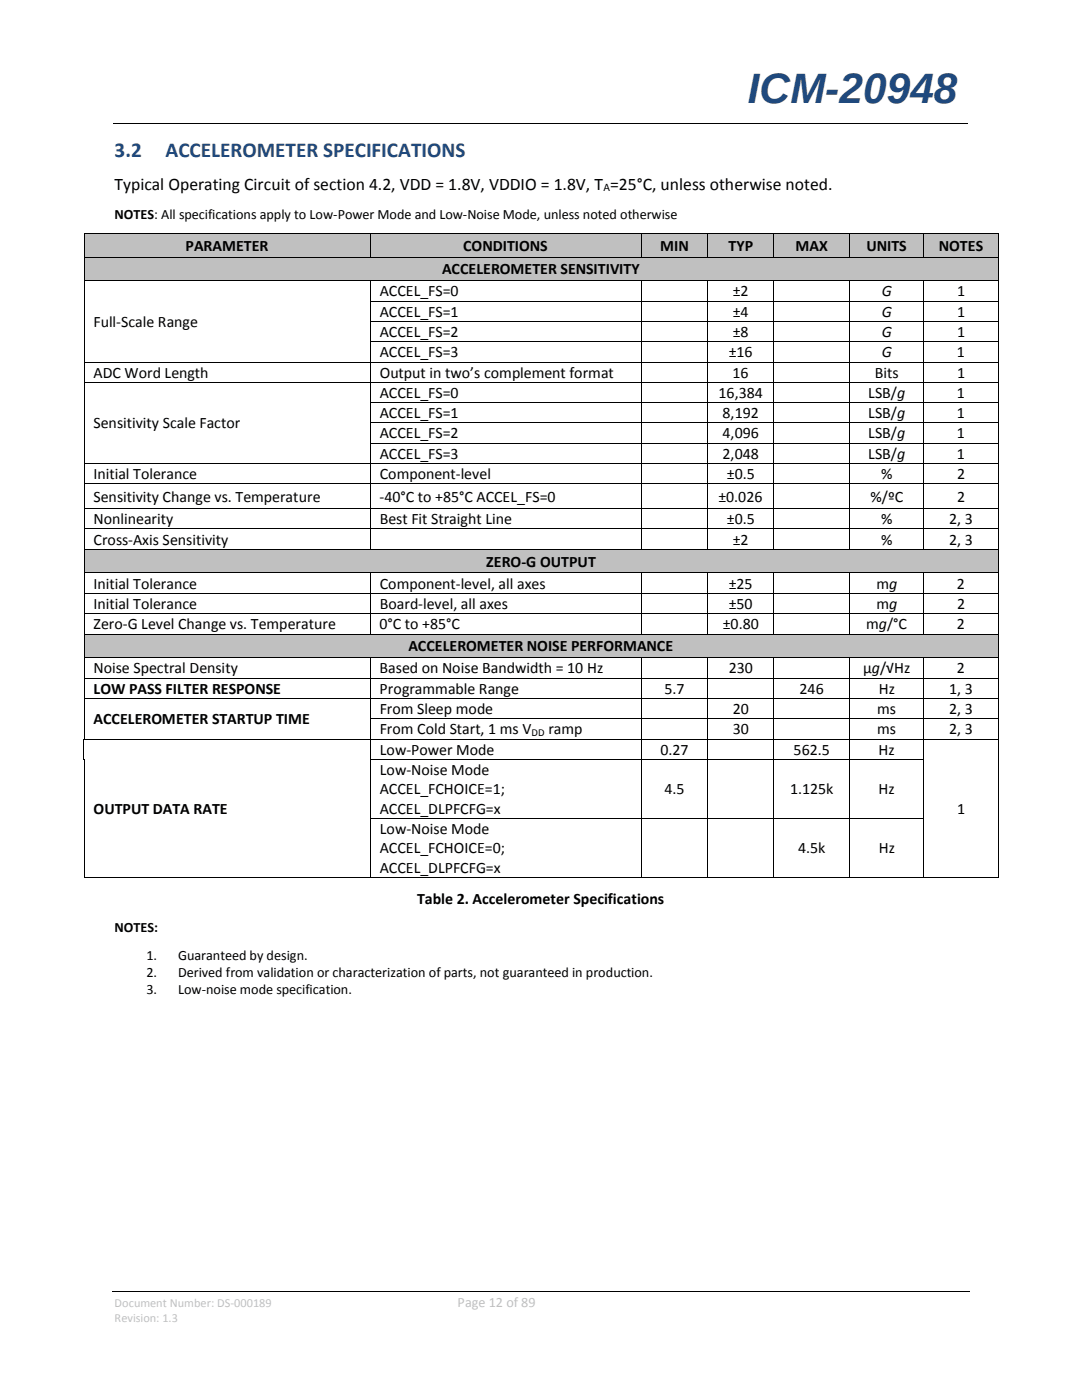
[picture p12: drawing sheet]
<svg xmlns="http://www.w3.org/2000/svg" width="216mm" height="279mm" viewBox="0 0 216 279" stroke-linecap="round" stroke-linejoin="round" font-family="sans-serif">
<defs><g id="words">
<text font-size="8.5" fill="#1f497d" x="149.2" y="20.6">ICM-20948</text>
<g font-size="4.2" fill="#1f497d">
<text x="22.9" y="31.3">3.2</text>
<text x="33" y="31.3">ACCELEROMETER SPECIFICATIONS</text>
</g>
<text font-size="3.5" x="22.9" y="37.9">Typical Operating Circuit of section 4.2, VDD = 1.8V, VDDIO = 1.8V, T =25°C, unless otherwise noted.</text>
<g font-size="3.2">
<text x="37" y="50">PARAMETER</text>
<text x="92.4" y="50">CONDITIONS</text>
<text x="131.7" y="50">MIN</text>
<text x="145.4" y="50">TYP</text>
<text x="158.7" y="50">MAX</text>
<text x="172.9" y="50">UNITS</text>
<text x="187.3" y="50">NOTES</text>
<text x="75.8" y="59.1">ACCEL_FS=0</text>
<text x="88.2" y="54.8">ACCELEROMETER SENSITIVITY</text>
<text x="146.2" y="59.1">±2</text>
<text x="175.9" y="59.1">G</text>
<text x="191" y="59.1">1</text>
<text x="18.7" y="65.2">Full-Scale Range</text>
<text x="75.8" y="63.2">ACCEL_FS=1</text>
<text x="146.2" y="63.2">±4</text>
<text x="175.9" y="63.2">G</text>
<text x="191" y="63.2">1</text>
<text x="75.8" y="67.3">ACCEL_FS=2</text>
<text x="75.8" y="71.3">ACCEL_FS=3</text>
<text x="145.4" y="71.3">±16</text>
<text x="146.2" y="67.3">±8</text>
<text x="175.9" y="71.3">G</text>
<text x="175.9" y="67.3">G</text>
<text x="191" y="71.3">1</text>
<text x="191" y="67.3">1</text>
<text x="18.7" y="75.4">ADC Word Length</text>
<text x="75.8" y="75.4">Output in two’s complement format</text>
<text x="146.2" y="75.4">16</text>
<text x="174.6" y="75.4">Bits</text>
<text x="191" y="75.4">1</text>
<text x="75.8" y="83.5">ACCEL_FS=1</text>
<text x="75.8" y="79.4">ACCEL_FS=0</text>
<text x="143.4" y="79.4">16,384</text>
<text x="144.2" y="83.5">8,192</text>
<text x="173.3" y="79.4">LSB/g</text>
<text x="173.3" y="83.5">LSB/g</text>
<text x="190.9" y="79.4">1</text>
<text x="190.9" y="83.5">1</text>
<text x="18.7" y="85.5">Sensitivity Scale Factor</text>
<text x="75.8" y="87.5">ACCEL_FS=2</text>
<text x="144.2" y="87.5">4,096</text>
<text x="173.3" y="87.5">LSB/g</text>
<text x="190.9" y="87.5">1</text>
<text x="18.7" y="95.6">Initial Tolerance</text>
<text x="75.8" y="91.6">ACCEL_FS=3</text>
<text x="75.8" y="95.6">Component-level</text>
<text x="144.2" y="91.6">2,048</text>
<text x="145" y="95.6">±0.5</text>
<text x="173.3" y="91.6">LSB/g</text>
<text x="175.8" y="95.6">%</text>
<text x="190.9" y="91.6">1</text>
<text x="191" y="95.6">2</text>
<text x="18.7" y="100.1">Sensitivity Change vs. Temperature</text>
<text x="75.7" y="100.1">-40°C to +85°C ACCEL_FS=0</text>
<text x="143.3" y="100.1">±0.026</text>
<text x="173.7" y="100.1">%/ºC</text>
<text x="191" y="100.1">2</text>
<text x="18.7" y="104.6">Nonlinearity</text>
<text x="75.8" y="104.6">Best Fit Straight Line</text>
<text x="145" y="104.6">±0.5</text>
<text x="175.8" y="104.6">%</text>
<text x="189.4" y="104.6">2, 3</text>
<text x="18.7" y="108.7">Cross-Axis Sensitivity</text>
<text x="97" y="113.1">ZERO-G OUTPUT</text>
<text x="146.2" y="108.7">±2</text>
<text x="175.8" y="108.7">%</text>
<text x="189.4" y="108.7">2, 3</text>
<text x="18.7" y="117.5">Initial Tolerance</text>
<text x="75.8" y="117.5">Component-level, all axes</text>
<text x="145.4" y="117.5">±25</text>
<text x="174.9" y="117.5">mg</text>
<text x="191" y="117.5">2</text>
<text x="18.7" y="121.5">Initial Tolerance</text>
<text x="18.7" y="125.6">Zero-G Level Change vs. Temperature</text>
<text x="75.7" y="125.6">0°C to +85°C</text>
<text x="75.8" y="121.5">Board-level, all axes</text>
<text x="144.2" y="125.6">±0.80</text>
<text x="145.4" y="121.5">±50</text>
<text x="172.8" y="125.6">mg/°C</text>
<text x="174.9" y="121.5">mg</text>
<text x="190.9" y="125.6">2</text>
<text x="191" y="121.5">2</text>
<text x="81.5" y="130">ACCELEROMETER NOISE PERFORMANCE</text>
<text x="18.7" y="134.4">Noise Spectral Density</text>
<text x="75.7" y="134.4">Based on Noise Bandwidth = 10 Hz</text>
<text x="145.4" y="134.4">230</text>
<text x="172.2" y="134.4">µg/√Hz</text>
<text x="191" y="134.4">2</text>
<text x="18.7" y="138.4">LOW PASS FILTER RESPONSE</text>
<text x="75.7" y="138.4">Programmable Range</text>
<text x="75.8" y="142.5">From Sleep mode</text>
<text x="132.6" y="138.4">5.7</text>
<text x="146.2" y="142.5">20</text>
<text x="159.6" y="138.4">246</text>
<text x="175" y="142.5">ms</text>
<text x="175.3" y="138.4">Hz</text>
<text x="189.4" y="138.4">1, 3</text>
<text x="189.4" y="142.5">2, 3</text>
<text x="18.7" y="144.5">ACCELEROMETER STARTUP TIME</text>
<text x="75.8" y="146.5">From Cold Start, 1 ms V</text>
<text x="109.4" y="146.5">ramp</text>
<text x="146.2" y="146.5">30</text>
<text x="175" y="146.5">ms</text>
<text x="189.4" y="146.5">2, 3</text>
<text x="75.8" y="154.6">Low-Noise Mode</text>
<text x="75.8" y="150.6">Low-Power Mode</text>
<text x="131.8" y="150.6">0.27</text>
<text x="158.4" y="150.6">562.5</text>
<text x="175.3" y="150.6">Hz</text>
<text x="75.8" y="158.5">ACCEL_FCHOICE=1;</text>
<text x="132.6" y="158.5">4.5</text>
<text x="157.6" y="158.5">1.125k</text>
<text x="175.3" y="158.5">Hz</text>
<text x="18.7" y="162.4">OUTPUT DATA RATE</text>
<text x="75.8" y="162.4">ACCEL_DLPFCFG=x</text>
<text x="75.8" y="166.5">Low-Noise Mode</text>
<text x="191" y="162.4">1</text>
<text x="75.8" y="170.3">ACCEL_FCHOICE=0;</text>
<text x="159.3" y="170.3">4.5k</text>
<text x="175.3" y="170.3">Hz</text>
<text x="75.8" y="174.2">ACCEL_DLPFCFG=x</text>
<text x="83.2" y="180.3">Table 2. Accelerometer Specifications</text>
</g>
<g font-size="2.8">
<text x="22.9" y="43.6">NOTES: All specifications apply to Low-Power Mode and Low-Noise Mode, unless noted otherwise</text>
<text x="22.9" y="186">NOTES:</text>
<text x="29.2" y="191.6">1.</text>
<text x="35.6" y="191.6">Guaranteed by design.</text>
<text x="29.2" y="195">2.</text>
<text x="35.6" y="195">Derived from validation or characterization of parts, not guaranteed in production.</text>
<text x="29.2" y="198.5">3.</text>
<text x="35.6" y="198.5">Low-noise mode specification.</text>
</g>
<text font-size="2.8" fill="#c0c0c0" x="91.3" y="260.8">Page 12 of 89</text>
<g font-size="2.5" fill="#c0c0c0">
<text x="22.9" y="260.8">Document Number: DS-000189</text>
<text x="22.9" y="263.9">Revision: 1.3</text>
</g>
<text font-size="2.3" x="120.4" y="38.1">A</text>
<text font-size="2.1" x="106.1" y="146.9">DD</text>
</g></defs>
<path d="M22.6 24.6h170.4M22.4 257.7h171.1" fill="none" stroke="#000" stroke-width=".2"/>
<path d="M87.5 24.6h.2v.1h-.2z" fill="#000"/>
<g fill="#c0c0c0">
<path d="M16.8 46.7h57v4.5h-57z" fill-rule="evenodd"/>
<path d="M73.9 46.7h54v4.5h-54z" fill-rule="evenodd"/>
<path d="M128 46.7h13.2v4.5h-13.2z" fill-rule="evenodd"/>
<path d="M141.3 46.7h13v4.5h-13z" fill-rule="evenodd"/>
<path d="M154.4 46.7h15.1v4.5h-15.1z" fill-rule="evenodd"/>
<path d="M169.6 46.7h14.7v4.5h-14.7z" fill-rule="evenodd"/>
<path d="M184.4 46.7h14.7v4.5h-14.7z" fill-rule="evenodd"/>
</g>
<g fill="#c0c0c0">
<path d="M18.7 46.7h53.3v4.5h-53.3z"/>
<path d="M75.8 46.7h50.2v4.5h-50.2z"/>
<path d="M129.8 46.7h9.6v4.5h-9.6z"/>
<path d="M143.2 46.7h9.3v4.5h-9.3z"/>
<path d="M156.3 46.7h11.3v4.5h-11.3z"/>
<path d="M171.4 46.7h11.1v4.5h-11.1z"/>
<path d="M186.3 46.7h11v4.5h-11z"/>
</g>
<path d="M16.7 46.5l.1 .1zM73.8 46.5l.1 .1zM127.9 46.5l.1 .1zM141.2 46.5l.1 .1zM154.3 46.5l.1 .1zM169.5 46.5l.1 .1zM184.3 46.5l.1 .1zM199.1 46.5l.1 .1z" fill="#000"/>
<g fill="none" stroke="#000" stroke-width=".2">
<path d="M16.8 46.6v4.6M16.8 46.6h57M73.9 46.6v4.6M73.9 46.6h54M127.9 46.6v4.6M128 46.6h13.2M141.3 46.6v4.6M141.3 46.6h13M154.4 46.6v4.6M154.4 46.6h15.1M169.6 46.6v4.6M169.6 46.6h14.7"/>
<path d="M184.4 46.6v4.6M184.4 46.6h14.7M199.2 46.6v4.6"/>
</g>
<path d="M16.8 51.4h182.3v4.6h-182.3z" fill-rule="evenodd" fill="#c0c0c0"/>
<path d="M18.7 51.4h178.6v4.6h-178.6z" fill="#c0c0c0"/>
<g fill="#000">
<path d="M16.7 51.2h.1v.2h-.1zM16.7 56h.1v.1h-.1zM16.8 51.2h.2v.2h-.2zM73.8 56h.2v.1h-.2zM73.8 51.2h.2v.2h-.2zM127.8 56h.2v.1h-.2zM127.9 51.2h.2v.2h-.2zM141.2 56h.2v.1h-.2zM141.2 51.2h.2v.2h-.2zM154.3 56h.2v.1h-.2zM154.3 51.2h.2v.2h-.2zM169.5 56h.2v.1h-.2z"/>
<path d="M169.5 51.2h.2v.2h-.2zM184.3 56h.1v.1h-.1zM184.3 51.2h.2v.2h-.2zM199.1 51.2h.2v.2h-.2zM199.1 56h.2v.1h-.2zM16.7 60h.1v.2h-.1zM16.7 64.1h.1v.2h-.1zM16.7 68.1h.1v.2h-.1zM16.7 72.2h.1v.1h-.1zM16.7 76.2h.1v.2h-.1zM73.8 60h.2v.2h-.2zM73.8 64.1h.2v.2h-.2z"/>
<path d="M73.8 68.1h.2v.2h-.2zM73.8 72.2h.2v.1h-.2zM73.8 76.2h.2v.2h-.2zM127.8 60h.2v.2h-.2zM127.8 64.1h.2v.2h-.2zM127.8 68.1h.2v.2h-.2zM127.8 72.2h.2v.1h-.2zM127.8 76.2h.2v.2h-.2zM141.2 60h.2v.2h-.2zM141.2 64.1h.2v.2h-.2zM141.2 68.1h.2v.2h-.2zM141.2 72.2h.2v.1h-.2z"/>
<path d="M141.2 76.2h.2v.2h-.2zM154.3 60h.2v.2h-.2zM154.3 64.1h.2v.2h-.2zM154.3 68.1h.2v.2h-.2zM154.3 72.2h.2v.1h-.2zM154.3 76.2h.2v.2h-.2zM169.5 60h.2v.2h-.2zM169.5 64.1h.2v.2h-.2zM169.5 68.1h.2v.2h-.2zM169.5 72.2h.2v.1h-.2zM169.5 76.2h.2v.2h-.2zM184.3 60h.1v.2h-.1z"/>
<path d="M184.3 64.1h.1v.2h-.1zM184.3 68.1h.1v.2h-.1zM184.3 72.2h.1v.1h-.1zM184.3 76.2h.1v.2h-.1zM199.1 60h.2v.2h-.2zM199.1 64.1h.2v.2h-.2zM199.1 68.1h.2v.2h-.2zM199.1 72.2h.2v.1h-.2zM199.1 76.2h.2v.2h-.2zM16.7 80.3h.1v.2h-.1zM16.7 84.3h.1v.2h-.1zM16.7 88.4h.1v.2h-.1z"/>
<path d="M16.7 92.5h.1v.1h-.1zM16.7 96.5h.1v.1h-.1zM73.8 80.3h.2v.2h-.2zM73.8 84.3h.2v.2h-.2zM73.8 88.4h.2v.2h-.2zM73.8 92.5h.2v.1h-.2zM73.8 96.5h.2v.1h-.2zM127.8 80.3h.2v.2h-.2zM127.8 84.3h.2v.2h-.2zM127.8 88.4h.2v.2h-.2zM127.8 92.5h.2v.1h-.2zM127.8 96.5h.2v.1h-.2z"/>
<path d="M141.2 80.3h.2v.2h-.2zM141.2 84.3h.2v.2h-.2zM141.2 88.4h.2v.2h-.2zM141.2 92.5h.2v.1h-.2zM141.2 96.5h.2v.1h-.2zM154.3 80.3h.2v.2h-.2zM154.3 84.3h.2v.2h-.2zM154.3 88.4h.2v.2h-.2zM154.3 92.5h.2v.1h-.2zM154.3 96.5h.2v.1h-.2zM169.5 80.3h.2v.2h-.2zM169.5 84.3h.2v.2h-.2z"/>
<path d="M169.5 88.4h.2v.2h-.2zM169.5 92.5h.2v.1h-.2zM169.5 96.5h.2v.1h-.2zM184.3 80.3h.1v.2h-.1zM184.3 84.3h.1v.2h-.1zM184.3 88.4h.1v.2h-.1zM184.3 92.5h.1v.1h-.1zM184.3 96.5h.1v.1h-.1zM199.1 80.3h.2v.2h-.2zM199.1 84.3h.2v.2h-.2zM199.1 88.4h.2v.2h-.2zM199.1 92.5h.2v.1h-.2z"/>
<path d="M199.1 96.5h.2v.1h-.2zM16.7 101.4h.1v.2h-.1zM16.7 105.5h.1v.1h-.1zM73.8 101.4h.2v.2h-.2zM73.8 105.5h.2v.1h-.2zM127.8 101.4h.2v.2h-.2zM127.8 105.5h.2v.1h-.2zM141.2 101.4h.2v.2h-.2zM141.2 105.5h.2v.1h-.2zM154.3 101.4h.2v.2h-.2zM154.3 105.5h.2v.1h-.2zM169.5 101.4h.2v.2h-.2z"/>
<path d="M169.5 105.5h.2v.1h-.2zM184.3 101.4h.1v.2h-.1zM184.3 105.5h.1v.1h-.1zM199.1 101.4h.2v.2h-.2zM199.1 105.5h.2v.1h-.2z"/>
</g>
<g fill="none" stroke="#000" stroke-width=".2">
<path d="M16.8 51.4v4.6M16.8 56.1v3.9M16.8 56h57M17 51.3h56.8M73.9 56.1v3.9M74 56h53.8M74 51.3h53.9M127.9 56.1v3.9M128 56h13.2M128.1 51.3h13.1M141.3 56.1v3.9M141.4 56h12.9"/>
<path d="M141.4 51.3h12.9M154.4 56.1v3.9M154.5 56h15M154.5 51.3h15M169.6 56.1v3.9M169.7 56h14.6M169.7 51.3h14.6M184.4 56.1v3.9M184.4 56h14.7M184.5 51.3h14.6M199.2 51.4v4.6M199.2 56.1v3.9"/>
<path d="M16.8 60.2v3.9M16.8 64.3v3.8M16.8 68.3v3.9M16.8 72.3v3.9M16.8 76.4v3.9M16.8 72.3h57M16.8 76.3h57M73.9 60.2v3.9M73.9 64.3v3.8M73.9 68.3v3.9M73.9 72.3v3.9M73.9 76.4v3.9"/>
<path d="M74 60.1h53.8M74 64.2h53.8M74 68.2h53.8M74 72.3h53.8M74 76.3h53.8M127.9 60.2v3.9M127.9 64.3v3.8M127.9 68.3v3.9M127.9 72.3v3.9M127.9 76.4v3.9M128 60.1h13.2M128 64.2h13.2"/>
<path d="M128 68.2h13.2M128 72.3h13.2M128 76.3h13.2M141.3 60.2v3.9M141.3 64.3v3.8M141.3 68.3v3.9M141.3 72.3v3.9M141.3 76.4v3.9M141.4 60.1h12.9M141.4 64.2h12.9M141.4 68.2h12.9M141.4 72.3h12.9"/>
<path d="M141.4 76.3h12.9M154.4 60.2v3.9M154.4 64.3v3.8M154.4 68.3v3.9M154.4 72.3v3.9M154.4 76.4v3.9M154.5 60.1h15M154.5 64.2h15M154.5 68.2h15M154.5 72.3h15M154.5 76.3h15M169.6 60.2v3.9"/>
<path d="M169.6 64.3v3.8M169.6 68.3v3.9M169.6 72.3v3.9M169.6 76.4v3.9M169.7 60.1h14.6M169.7 64.2h14.6M169.7 68.2h14.6M169.7 72.3h14.6M169.7 76.3h14.6M184.4 60.2v3.9M184.4 64.3v3.8M184.4 68.3v3.9"/>
<path d="M184.4 72.3v3.9M184.4 76.4v3.9M184.4 60.1h14.7M184.4 64.2h14.7M184.4 68.2h14.7M184.4 72.3h14.7M184.4 76.3h14.7M199.2 60.2v3.9M199.2 64.3v3.8M199.2 68.3v3.9M199.2 72.3v3.9M199.2 76.4v3.9"/>
<path d="M16.8 80.5v3.8M16.8 84.5v3.9M16.8 88.6v3.9M16.8 92.6v3.9M16.8 96.6v4.8M16.8 92.5h57M16.8 96.6h57M73.9 80.5v3.8M73.9 84.5v3.9M73.9 88.6v3.9M73.9 92.6v3.9M73.9 96.6v4.8"/>
<path d="M74 80.4h53.8M74 84.4h53.8M74 88.5h53.8M74 92.5h53.8M74 96.6h53.8M127.9 80.5v3.8M127.9 84.5v3.9M127.9 88.6v3.9M127.9 92.6v3.9M127.9 96.6v4.8M128 80.4h13.2M128 84.4h13.2"/>
<path d="M128 88.5h13.2M128 92.5h13.2M128 96.6h13.2M141.3 80.5v3.8M141.3 84.5v3.9M141.3 88.6v3.9M141.3 92.6v3.9M141.3 96.6v4.8M141.4 80.4h12.9M141.4 84.4h12.9M141.4 88.5h12.9M141.4 92.5h12.9"/>
<path d="M141.4 96.6h12.9M154.4 80.5v3.8M154.4 84.5v3.9M154.4 88.6v3.9M154.4 92.6v3.9M154.4 96.6v4.8M154.5 80.4h15M154.5 84.4h15M154.5 88.5h15M154.5 92.5h15M154.5 96.6h15M169.6 80.5v3.8"/>
<path d="M169.6 84.5v3.9M169.6 88.6v3.9M169.6 92.6v3.9M169.6 96.6v4.8M169.7 80.4h14.6M169.7 84.4h14.6M169.7 88.5h14.6M169.7 92.5h14.6M169.7 96.6h14.6M184.4 80.5v3.8M184.4 84.5v3.9M184.4 88.6v3.9"/>
<path d="M184.4 92.6v3.9M184.4 96.6v4.8M184.4 80.4h14.7M184.4 84.4h14.7M184.4 88.5h14.7M184.4 92.5h14.7M184.4 96.6h14.7M199.2 80.5v3.8M199.2 84.5v3.9M199.2 88.6v3.9M199.2 92.6v3.9M199.2 96.6v4.8"/>
<path d="M16.8 101.6v3.9M16.8 105.6v3.9M16.8 101.5h57M16.8 105.5h57M73.9 101.6v3.9M73.9 105.6v3.9M74 101.5h53.8M74 105.5h53.8M127.9 101.6v3.9M127.9 105.6v3.9M128 101.5h13.2M128 105.5h13.2"/>
<path d="M141.3 101.6v3.9M141.3 105.6v3.9M141.4 101.5h12.9M141.4 105.5h12.9M154.4 101.6v3.9M154.4 105.6v3.9M154.5 101.5h15M154.5 105.5h15M169.6 101.6v3.9M169.6 105.6v3.9M169.7 101.5h14.6M169.7 105.5h14.6"/>
<path d="M184.4 101.6v3.9M184.4 105.6v3.9M184.4 101.5h14.7M184.4 105.5h14.7M199.2 101.6v3.9M199.2 105.6v3.9"/>
</g>
<path d="M16.8 109.7h182.3v4.6h-182.3z" fill-rule="evenodd" fill="#c0c0c0"/>
<path d="M18.7 109.7h178.6v4.6h-178.6z" fill="#c0c0c0"/>
<g fill="#000">
<path d="M16.7 109.5h.1v.2h-.1zM16.7 114.3h.1v.1h-.1zM16.7 118.3h.1v.2h-.1zM73.8 109.5h.2v.2h-.2zM73.8 114.3h.2v.1h-.2zM73.8 118.3h.2v.2h-.2zM127.8 109.5h.2v.2h-.2zM127.8 114.3h.2v.1h-.2zM127.8 118.3h.2v.2h-.2zM141.2 109.5h.2v.2h-.2zM141.2 114.3h.2v.1h-.2zM141.2 118.3h.2v.2h-.2z"/>
<path d="M154.3 109.5h.2v.2h-.2zM154.3 114.3h.2v.1h-.2zM154.3 118.3h.2v.2h-.2zM169.5 109.5h.2v.2h-.2zM169.5 114.3h.2v.1h-.2zM169.5 118.3h.2v.2h-.2zM184.3 109.5h.1v.2h-.1zM184.3 114.3h.1v.1h-.1zM184.3 118.3h.1v.2h-.1zM199.1 109.5h.2v.2h-.2zM199.1 114.3h.2v.1h-.2zM199.1 118.3h.2v.2h-.2z"/>
<path d="M16.7 122.4h.1v.2h-.1zM73.8 122.4h.2v.2h-.2zM127.8 122.4h.2v.2h-.2zM141.2 122.4h.2v.2h-.2zM154.3 122.4h.2v.2h-.2zM169.5 122.4h.2v.2h-.2zM184.3 122.4h.1v.2h-.1zM199.1 122.4h.2v.2h-.2z"/>
</g>
<g fill="none" stroke="#000" stroke-width=".2">
<path d="M16.8 109.7v4.6M16.8 114.4v3.9M16.8 118.5v3.9M16.8 109.6h57M16.8 114.3h57M16.8 118.4h57M73.9 114.4v3.9M73.9 118.5v3.9M74 109.6h53.8M74 114.3h53.8M74 118.4h53.8M127.9 114.4v3.9"/>
<path d="M127.9 118.5v3.9M128 109.6h13.2M128 114.3h13.2M128 118.4h13.2M141.3 114.4v3.9M141.3 118.5v3.9M141.4 109.6h12.9M141.4 114.3h12.9M141.4 118.4h12.9M154.4 114.4v3.9M154.4 118.5v3.9M154.5 109.6h15"/>
<path d="M154.5 114.3h15M154.5 118.4h15M169.6 114.4v3.9M169.6 118.5v3.9M169.7 109.6h14.6M169.7 114.3h14.6M169.7 118.4h14.6M184.4 114.4v3.9M184.4 118.5v3.9M184.4 109.6h14.7M184.4 114.3h14.7M184.4 118.4h14.7"/>
<path d="M199.2 109.7v4.6M199.2 114.4v3.9M199.2 118.5v3.9M16.8 122.6v3.9M16.8 122.5h57M73.9 122.6v3.9M74 122.5h53.8M127.9 122.6v3.9M128 122.5h13.2M141.3 122.6v3.9M141.4 122.5h12.9M154.4 122.6v3.9"/>
<path d="M154.5 122.5h15M169.6 122.6v3.9M169.7 122.5h14.6M184.4 122.6v3.9M184.4 122.5h14.7M199.2 122.6v3.9"/>
</g>
<path d="M16.8 126.6h182.3v4.6h-182.3z" fill-rule="evenodd" fill="#c0c0c0"/>
<path d="M18.7 126.6h178.6v4.6h-178.6z" fill="#c0c0c0"/>
<g fill="#000">
<path d="M16.7 126.5h.1v.1h-.1zM16.7 131.2h.1v.2h-.1zM16.7 135.3h.1v.1h-.1zM16.7 139.3h.1v.1h-.1zM73.8 126.5h.2v.1h-.2zM73.8 131.2h.2v.2h-.2zM73.8 135.3h.2v.1h-.2zM73.8 139.3h.2v.1h-.2zM127.8 126.5h.2v.1h-.2zM127.8 131.2h.2v.2h-.2zM127.8 135.3h.2v.1h-.2zM127.8 139.3h.2v.1h-.2z"/>
<path d="M141.2 126.5h.2v.1h-.2zM141.2 131.2h.2v.2h-.2zM141.2 135.3h.2v.1h-.2zM141.2 139.3h.2v.1h-.2zM154.3 126.5h.2v.1h-.2zM154.3 131.2h.2v.2h-.2zM154.3 135.3h.2v.1h-.2zM154.3 139.3h.2v.1h-.2zM169.5 126.5h.2v.1h-.2zM169.5 131.2h.2v.2h-.2zM169.5 135.3h.2v.1h-.2zM169.5 139.3h.2v.1h-.2z"/>
<path d="M184.3 126.5h.1v.1h-.1zM184.3 131.2h.1v.2h-.1zM184.3 135.3h.1v.1h-.1zM184.3 139.3h.1v.1h-.1zM199.1 126.5h.2v.1h-.2zM199.1 131.2h.2v.2h-.2zM199.1 135.3h.2v.1h-.2zM199.1 139.3h.2v.1h-.2zM16.6 147.4h.2v.2h-.2zM16.6 151.5h.2v.1h-.2zM16.7 143.3h.1v.2h-.1zM16.8 147.4h.2v.2h-.2z"/>
<path d="M73.8 143.3h.2v.2h-.2zM73.8 147.4h.2v.2h-.2zM73.8 151.5h.2v.1h-.2zM127.8 143.3h.2v.2h-.2zM127.8 147.4h.2v.2h-.2zM127.8 151.5h.2v.1h-.2zM141.2 143.3h.2v.2h-.2zM141.2 147.4h.2v.2h-.2zM141.2 151.5h.2v.1h-.2zM154.3 143.3h.2v.2h-.2zM154.3 147.4h.2v.2h-.2zM154.3 151.5h.2v.1h-.2z"/>
<path d="M169.5 143.3h.2v.2h-.2zM169.5 147.4h.2v.2h-.2zM169.5 151.5h.2v.1h-.2zM184.3 143.3h.1v.2h-.1zM184.3 147.4h.1v.2h-.1zM184.3 151.5h.1v.1h-.1zM199.1 143.3h.2v.2h-.2zM199.1 147.4h.2v.2h-.2zM16.7 163.2l.1 .2zM16.7 175l.1 .1zM73.8 163.2h.2v.2h-.2zM73.8 175h.2v.2h-.2z"/>
<path d="M127.8 163.2h.2v.2h-.2zM127.8 175h.2v.2h-.2zM141.2 163.2h.2v.2h-.2zM141.2 175h.2v.2h-.2zM154.3 163.2h.2v.2h-.2zM154.3 175h.2v.2h-.2zM169.5 163.2h.2v.2h-.2zM169.5 175h.2v.2h-.2zM184.3 163.2h.1v.2h-.1zM184.3 175h.1v.2h-.1zM199.1 163.2l.1 .2zM199.1 175l.1 .1z"/>
</g>
<g fill="none" stroke="#000" stroke-width=".2">
<path d="M16.8 126.6v4.6M16.8 131.4v3.9M16.8 135.4v3.9M16.8 139.4v3.9M16.8 126.5h57M16.8 131.3h57M16.8 135.3h57M16.8 139.4h57M73.9 131.4v3.9M73.9 135.4v3.9M73.9 139.4v3.9M74 126.5h53.8"/>
<path d="M74 131.3h53.8M74 135.3h53.8M74 139.4h53.8M127.9 131.4v3.9M127.9 135.4v3.9M127.9 139.4v3.9M128 126.5h13.2M128 131.3h13.2M128 135.3h13.2M128 139.4h13.2M141.3 131.4v3.9M141.3 135.4v3.9"/>
<path d="M141.3 139.4v3.9M141.4 126.5h12.9M141.4 131.3h12.9M141.4 135.3h12.9M141.4 139.4h12.9M154.4 131.4v3.9M154.4 135.4v3.9M154.4 139.4v3.9M154.5 126.5h15M154.5 131.3h15M154.5 135.3h15M154.5 139.4h15"/>
<path d="M169.6 131.4v3.9M169.6 135.4v3.9M169.6 139.4v3.9M169.7 126.5h14.6M169.7 131.3h14.6M169.7 135.3h14.6M169.7 139.4h14.6M184.4 131.4v3.9M184.4 135.4v3.9M184.4 139.4v3.9M184.4 126.5h14.7M184.4 131.3h14.7"/>
<path d="M184.4 135.3h14.7M184.4 139.4h14.7M199.2 126.6v4.6M199.2 131.4v3.9M199.2 135.4v3.9M199.2 139.4v3.9M16.7 147.6v3.9M16.8 151.6v11.6M16.8 143.5v3.9M17 147.5h56.8M73.9 143.5v3.9M73.9 147.6v3.9"/>
<path d="M73.9 151.6v11.6M74 143.4h53.8M74 147.5h53.8M74 151.6h53.8M127.9 143.5v3.9M127.9 147.6v3.9M127.9 151.6v11.6M128 143.4h13.2M128 147.5h13.2M128 151.6h13.2M141.3 143.5v3.9M141.3 147.6v3.9"/>
<path d="M141.3 151.6v11.6M141.4 143.4h12.9M141.4 147.5h12.9M141.4 151.6h12.9M154.4 143.5v3.9M154.4 147.6v3.9M154.4 151.6v11.6M154.5 143.4h15M154.5 147.5h15M154.5 151.6h15M169.6 143.5v3.9M169.6 147.6v3.9"/>
<path d="M169.6 151.6v11.6M169.7 143.4h14.6M169.7 147.5h14.6M169.7 151.6h14.6M184.4 143.5v3.9M184.4 147.6v3.9M184.4 151.6v11.6M184.4 143.4h14.7M184.4 147.5h14.7M199.2 151.6v11.6M199.2 143.5v3.9M199.2 147.6v3.9"/>
<path d="M16.8 163.4v11.6M16.8 175.1h57M73.9 163.4v11.6M74 163.3h53.8M74 175.1h53.8M127.9 163.4v11.6M128 163.3h13.2M128 175.1h13.2M141.3 163.4v11.6M141.4 163.3h12.9M141.4 175.1h12.9M154.4 163.4v11.6"/>
<path d="M154.5 163.3h15M154.5 175.1h15M169.6 163.4v11.6M169.7 163.3h14.6M169.7 175.1h14.6M184.4 163.4v11.6M184.4 175.1h14.7M199.2 163.4v11.6"/>
</g>
<use href="#words"/>
</svg>
